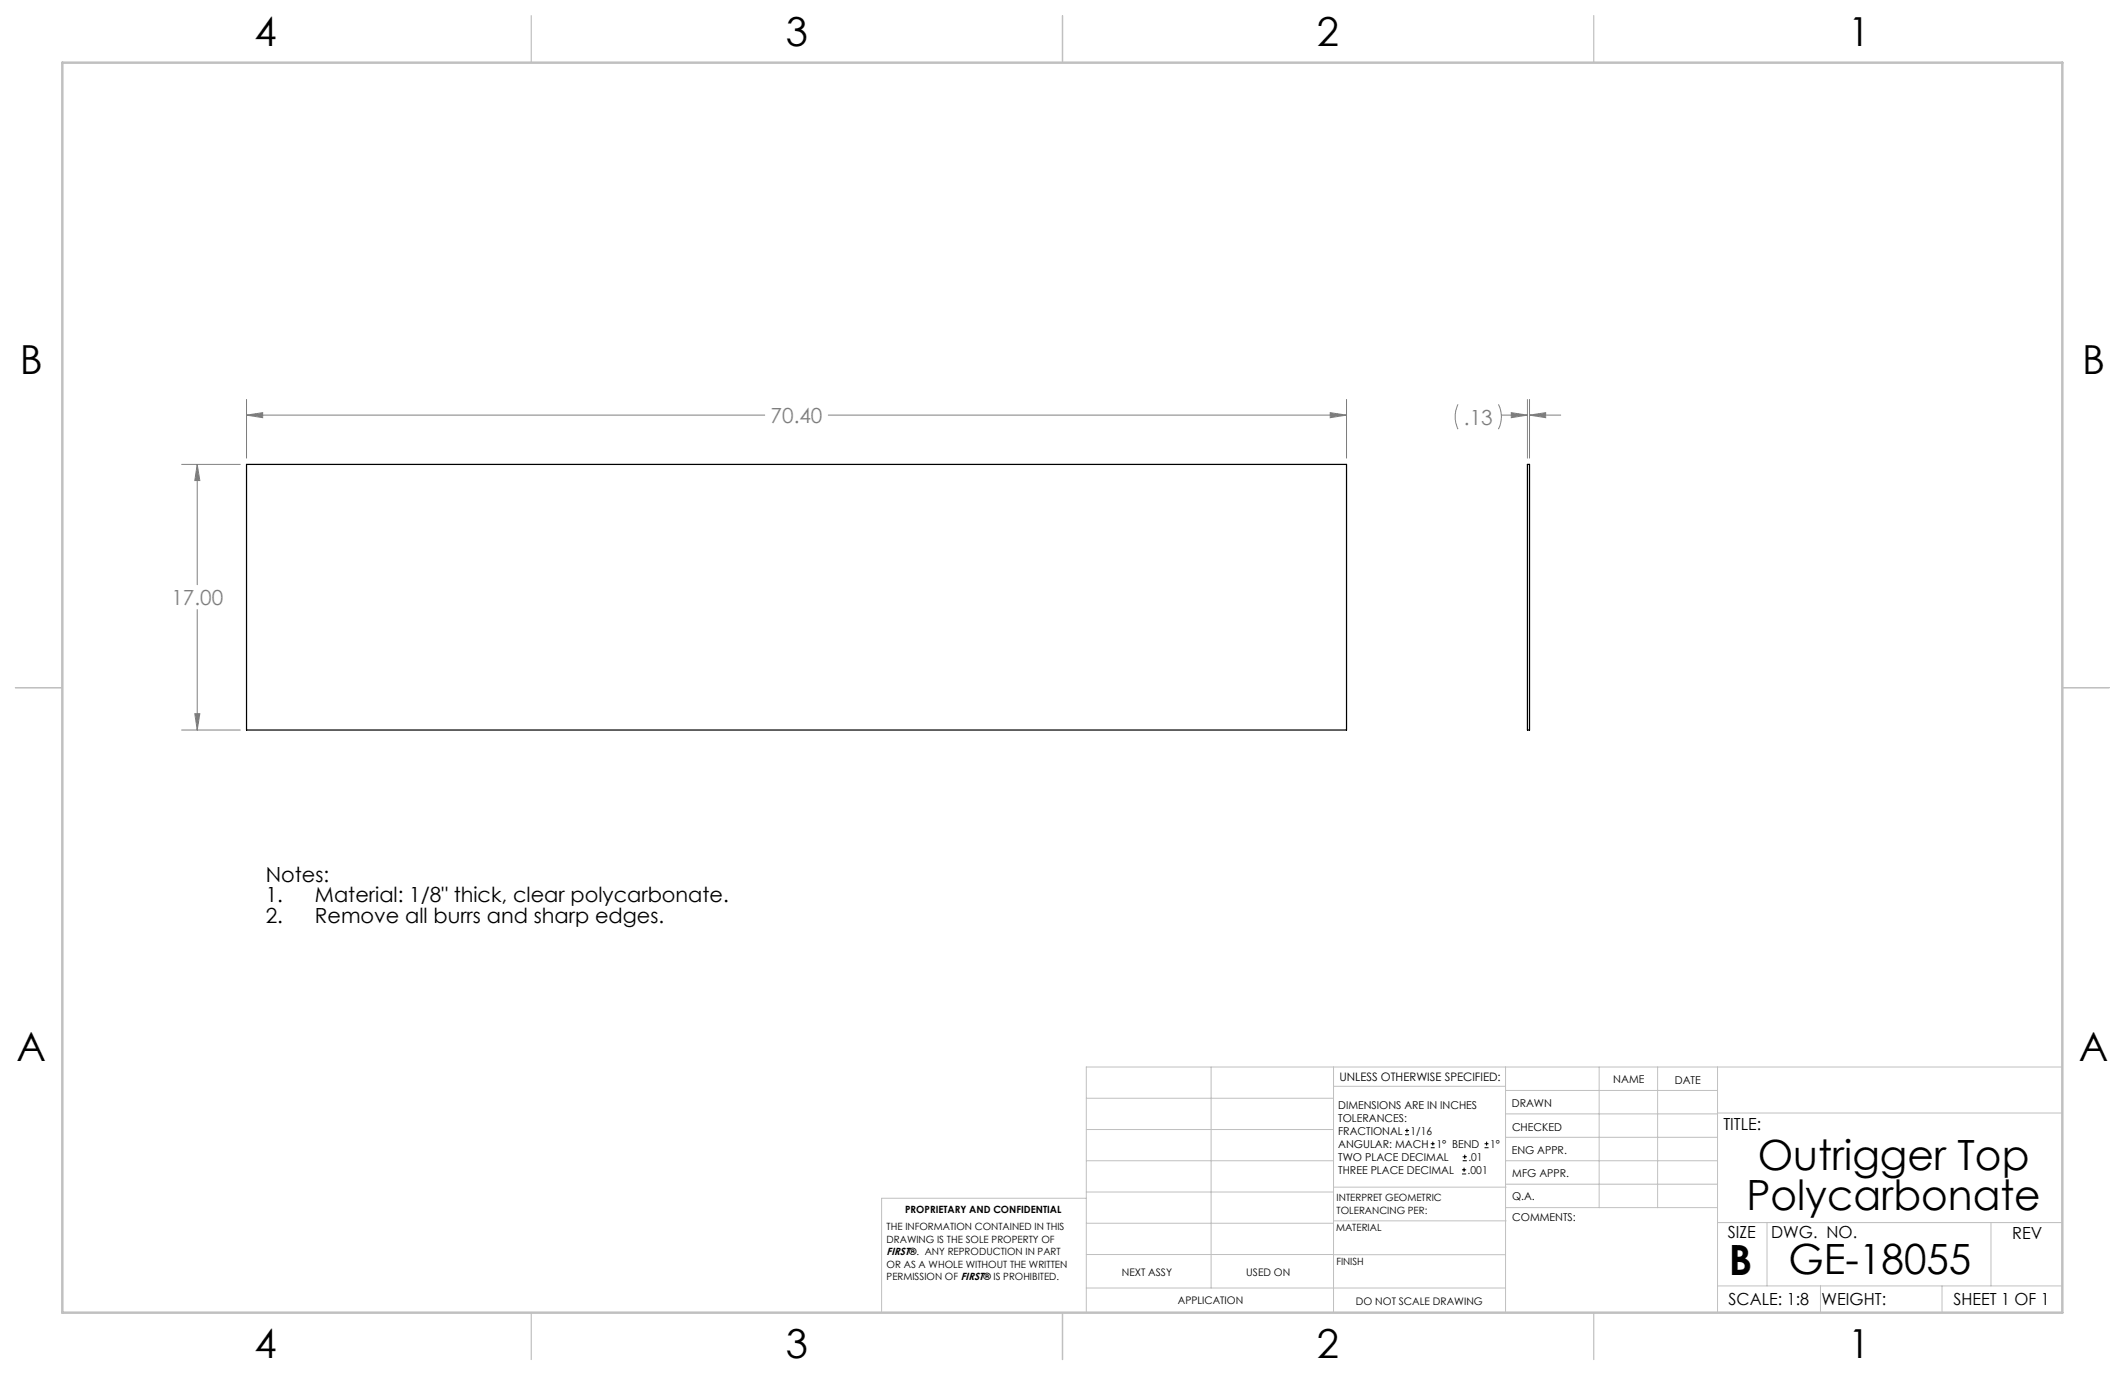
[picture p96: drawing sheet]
<svg xmlns="http://www.w3.org/2000/svg" width="432mm" height="279mm" viewBox="0 0 432 279" stroke-linecap="round" stroke-linejoin="round" font-family="sans-serif">
<defs><g id="words">
<g font-size="8.5">
<text x="357.2" y="237.7">Outrigger Top</text>
<text x="354.9" y="245.8">Polycarbonate</text>
<text x="351.3" y="259">B</text>
<text x="363.4" y="258.9">GE-18055</text>
</g>
<g font-size="8.1">
<text x="51.7" y="9.3">4</text>
<text x="159.7" y="9.3">3</text>
<text x="267.6" y="9.3">2</text>
<text x="375.6" y="9.3">1</text>
<text x="4" y="76">B</text>
<text x="423.1" y="76">B</text>
<text x="3.3" y="215.7">A</text>
<text x="422.4" y="215.7">A</text>
<text x="51.7" y="276">4</text>
<text x="159.7" y="276">3</text>
<text x="267.6" y="276">2</text>
<text x="375.6" y="276">1</text>
</g>
<g font-size="4.2" fill="#808080">
<text x="156.6" y="85.9">70.40</text>
<text x="297.5" y="86.3">.13</text>
<text x="34.8" y="122.9">17.00</text>
</g>
<g font-size="4.2">
<text x="54" y="179.2">Notes:</text>
<text x="54" y="183.3">1.</text>
<text x="64" y="183.3">Material: 1/8&quot; thick, clear polycarbonate.</text>
<text x="54" y="187.5">2.</text>
<text x="64" y="187.5">Remove all burrs and sharp edges.</text>
</g>
<g font-size="3.4">
<text x="350.2" y="229.5">TITLE:</text>
<text x="351.1" y="251.6">SIZE</text>
<text x="359.9" y="251.6">DWG. NO.</text>
<text x="408.9" y="251.7">REV</text>
<text x="351.2" y="265.2">SCALE: 1:8</text>
<text x="370.1" y="265.3">WEIGHT:</text>
<text x="396.9" y="265.2">SHEET 1 OF 1</text>
</g>
<text font-size="2.4" x="272.2" y="219.7">UNLESS OTHERWISE SPECIFIED:</text>
<g font-size="2.2">
<text x="327.8" y="220.1">NAME</text>
<text x="340.3" y="220.2">DATE</text>
<text x="271.9" y="225.3">DIMENSIONS ARE IN INCHES</text>
<text x="271.9" y="227.9">TOLERANCES:</text>
<text x="307.2" y="224.9">DRAWN</text>
<text x="271.9" y="230.6">FRACTIONAL</text>
<text x="271.9" y="233.2">ANGULAR: MACH</text>
<text x="286.6" y="230.6">1/16</text>
<text x="291.9" y="233.2">1° BEND</text>
<text x="302.8" y="233.2">1°</text>
<text x="307.3" y="229.8">CHECKED</text>
<text x="271.9" y="238.5">THREE PLACE DECIMAL</text>
<text x="271.9" y="235.9">TWO PLACE DECIMAL</text>
<text x="298.2" y="238.5">.001</text>
<text x="298.4" y="235.9">.01</text>
<text x="307.2" y="234.5">ENG APPR.</text>
<text x="307.3" y="239.2">MFG APPR.</text>
<text x="307.3" y="243.9">Q.A.</text>
<text x="307.3" y="248.1">COMMENTS:</text>
</g>
<g font-size="2.1">
<text x="180.2" y="255.1">FIRST®. ANY REPRODUCTION IN PART</text>
<text x="227.9" y="259.2">NEXT ASSY</text>
<text x="253.3" y="259.2">USED ON</text>
<text x="239.3" y="265">APPLICATION</text>
<text x="275.5" y="265.1">DO NOT SCALE DRAWING</text>
</g>
<g font-size="2">
<text x="271.6" y="244.1">INTERPRET GEOMETRIC</text>
<text x="180.2" y="250">THE INFORMATION CONTAINED IN THIS</text>
<text x="183.9" y="246.4">PROPRIETARY AND CONFIDENTIAL</text>
<text x="271.5" y="250.2">MATERIAL</text>
<text x="271.6" y="246.6">TOLERANCING PER:</text>
<text x="180.2" y="257.6">OR AS A WHOLE WITHOUT THE WRITTEN</text>
<text x="180.2" y="252.5">DRAWING IS THE SOLE PROPERTY OF</text>
<text x="271.5" y="257">FINISH</text>
<text x="180.2" y="260.1">PERMISSION OF FIRST® IS PROHIBITED.</text>
</g>
</g></defs>
<g fill="none" stroke="#c0c0c0" stroke-width=".2">
<path d="M246.1 216.8v44.9M271 216.8v49.9M305.9 216.8v49.9M324.9 216.8v28.6M336.8 216.8v28.6M349 216.8v49.9M419.1 216.8h-198.4v49.9M220.7 235.9h50.3M220.7 229.5h50.3M220.7 223.2h50.3M271 220.7h34.9M305.9 231.1h43.1"/>
<path d="M305.9 226.3h43.1M305.9 221.6h43.1M305.9 235.9h43.1M349 226.2h70.1M220.7 248.6h50.3M220.7 242.2h50.3M220.7 254.9h50.3M220.7 243.5h-41.6v23.2M271 255h34.9M271 248.1h35M271 241.2h35M305.9 240.6h43.1"/>
<path d="M306 245.4h43M349 248.4h70.1M359.1 248.4v12.9M404.6 248.4v12.9M220.7 261.7h85.2M349 261.3h70.1M369.9 261.3v5.4M394.6 261.3v5.4"/>
</g>
<path d="M108 3.2v9.5M215.9 3.2v9.5M323.8 3.2v9.5M3.1 139.7h9.6M419.1 139.7h9.5M108 266.7v9.6M215.9 266.7v9.6M323.8 266.7v9.6" fill="none" stroke="#c0c0c0" stroke-width=".25"/>
<path d="M12.7 12.7h406.4v254h-406.4z" fill="none" stroke="#c0c0c0" stroke-width=".5"/>
<g fill="none" stroke="#808080" stroke-width=".2">
<path d="M36.9 94.4h11.9M40.1 94.4l.5 3.2h-1zM40.1 94.4v24.4M50.1 84.3l3.3-.4v1zM50.1 81.2v11.9M50.1 84.3h105.3M168.3 84.3h105.3M270.3 83.9l3.3 .4-3.3 .6zM273.6 81.2v11.9M296.3 82.2a5.9 5.9 0 0 0 0 5M304.5 82.2a5.6 5.6 0 0 1 0 5M305.1 84.3h5.3"/>
<path d="M307.1 83.9l3.3 .4-3.3 .6zM310.4 81.2v11.9M310.8 84.3l3.3-.4v1zM310.8 84.3h6.3M310.8 81.2v11.9M40.1 123.9v24.4M36.9 148.3h11.9M39.6 145h1l-.5 3.3z"/>
</g>
<path d="M270.3 83.9l3.3 .4-3.3 .6zM50.1 84.3l3.3-.4v1zM39.6 145h1l-.5 3.3zM40.1 94.4l.5 3.2h-1zM307.1 83.9l3.3 .4-3.3 .6zM310.8 84.3l3.3-.4v1z" fill="#808080"/>
<path d="M50.1 94.4h223.5v53.9h-223.5zM310.4 94.4h.4v53.9h-.4z" fill="none" stroke="#000" stroke-width=".25"/>
<g fill="none" stroke="#000" stroke-width=".2">
<path d="M285.5 230.6h.8M285.5 229.7h.8M285.9 229.3v.9M290.7 233.2h.8M290.7 232.4h.8M291.1 232v.8M297.1 238.5h.8M297.1 237.7h.8M297.2 235.9h.9M297.2 235.1h.9M297.5 237.3v.8M297.6 234.6v.9"/>
<path d="M301.7 233.2h.8M301.7 232.4h.8M302.1 232v.8"/>
</g>
<use href="#words"/>
</svg>
